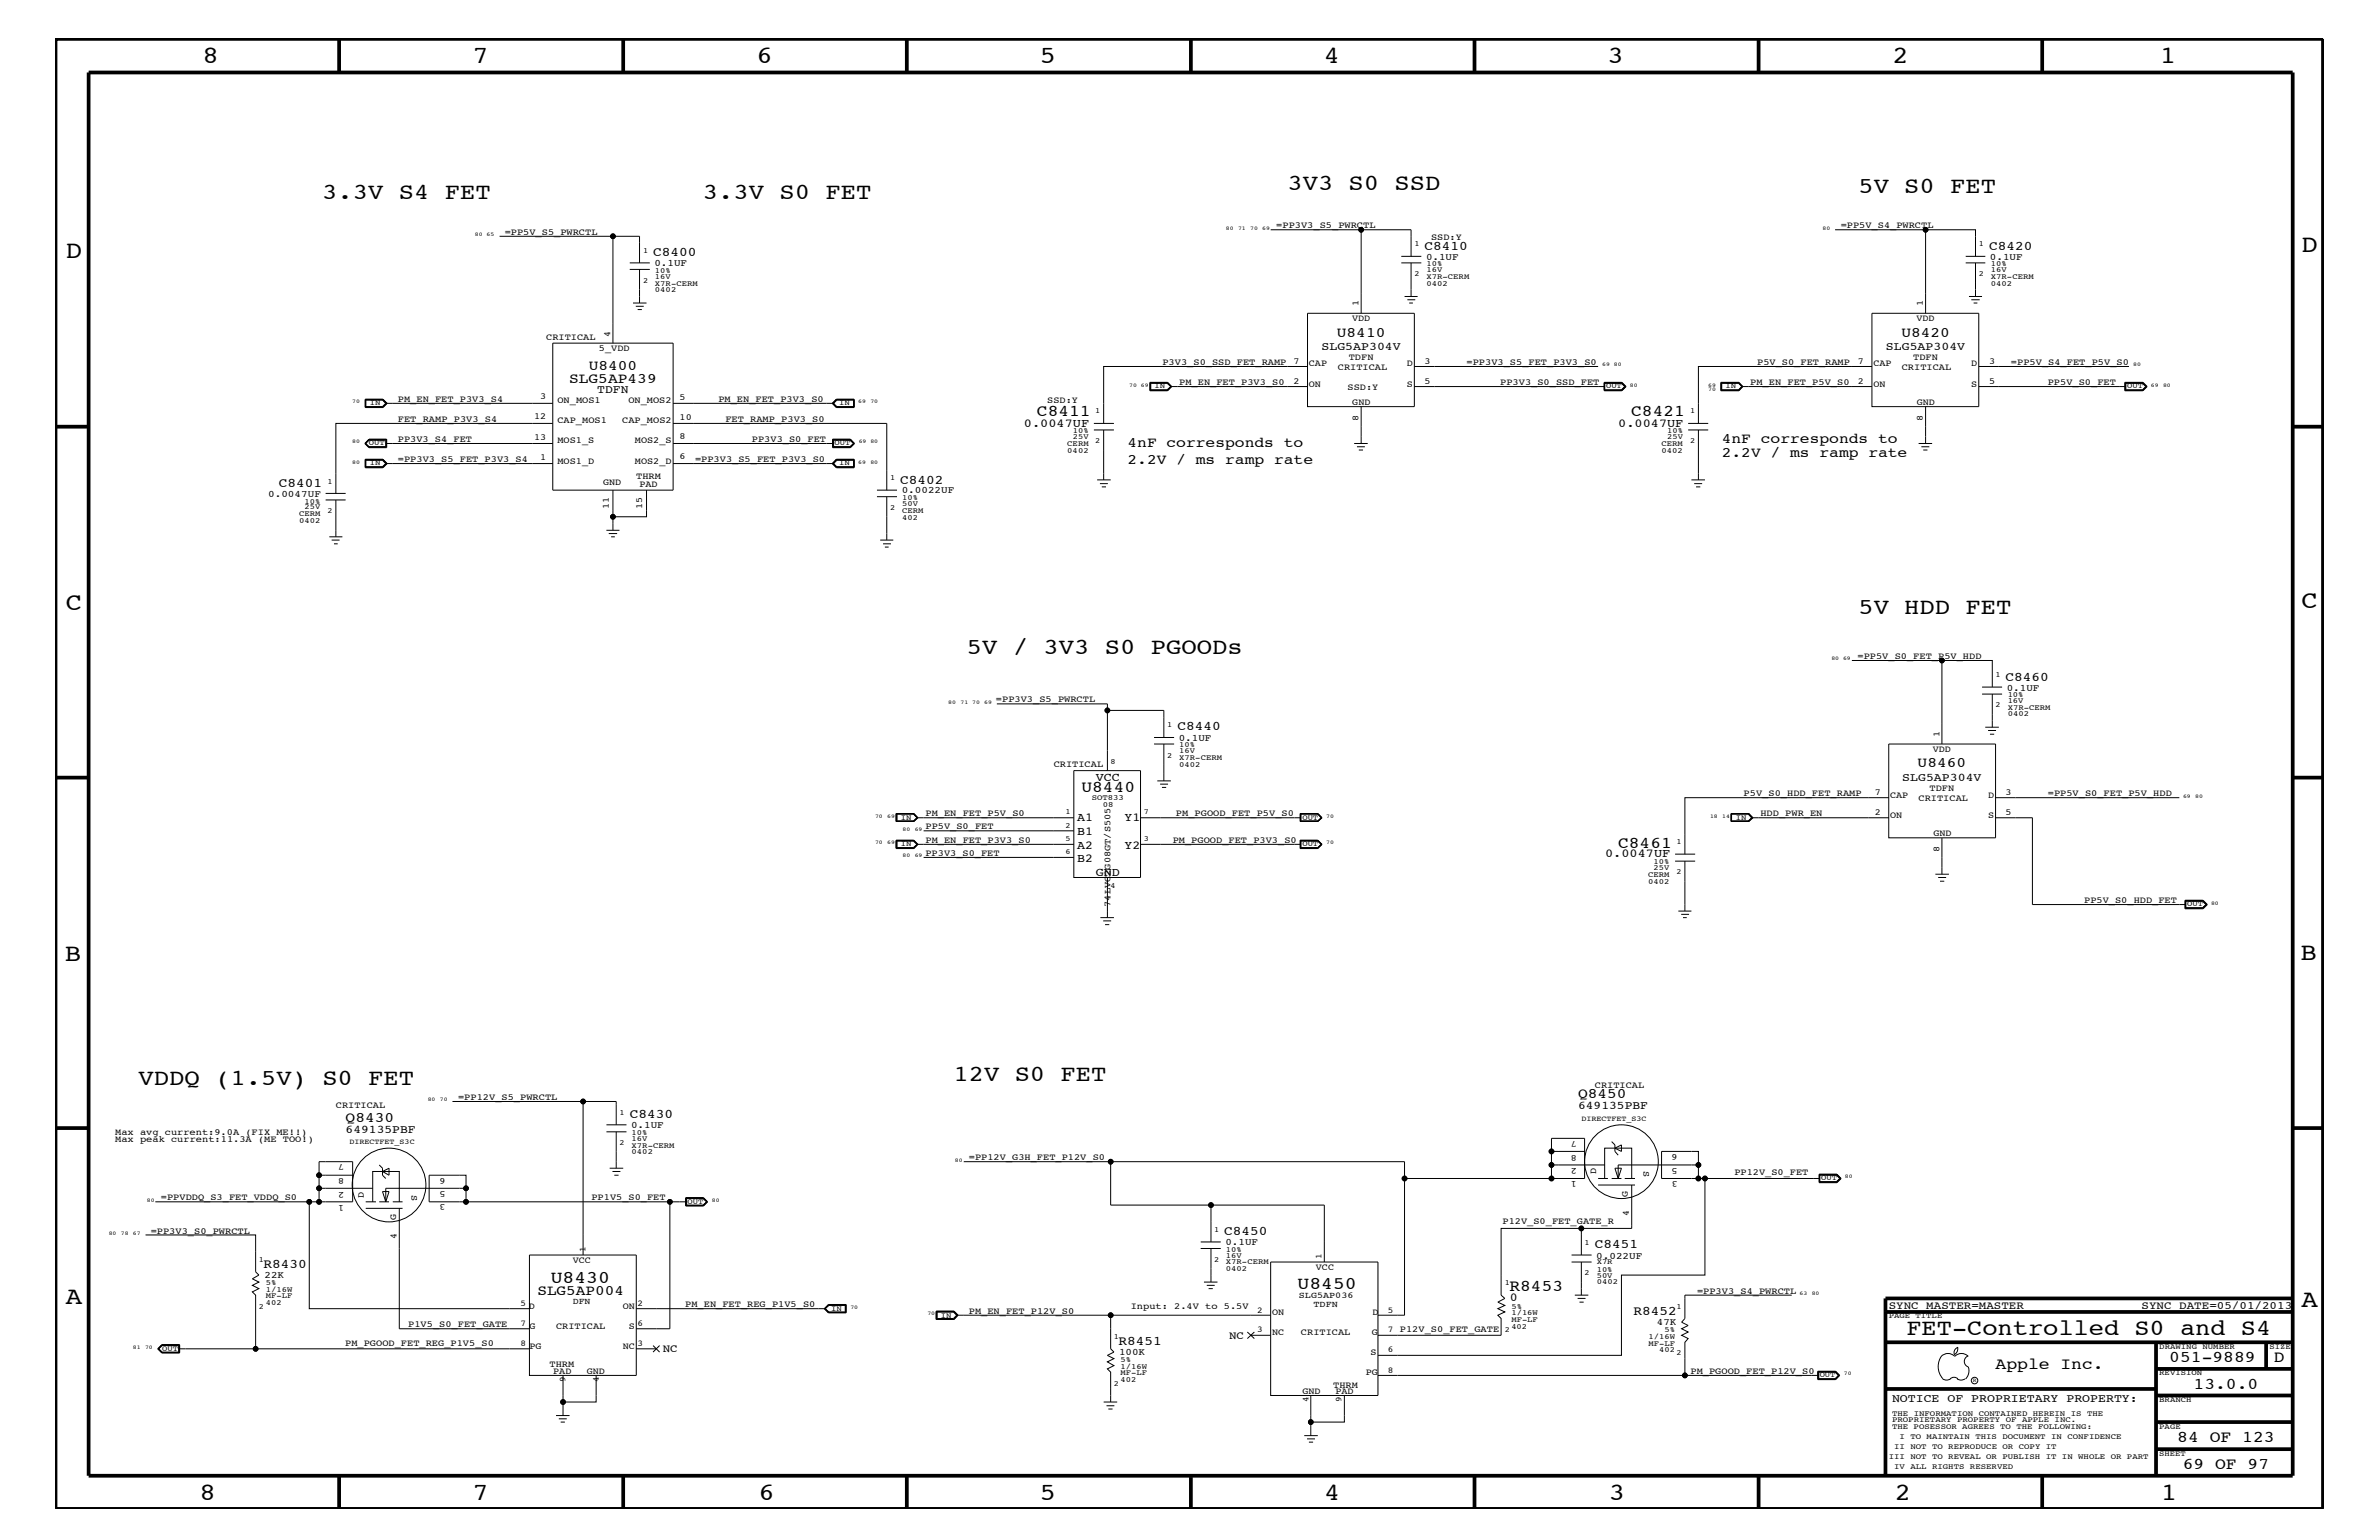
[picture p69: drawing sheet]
<svg xmlns="http://www.w3.org/2000/svg" width="432mm" height="279mm" viewBox="0 0 432 279" stroke-linecap="round" stroke-linejoin="round" font-family="sans-serif">
<defs><g id="words">
<g font-size="4.5">
<text x="36.7" y="11.5">8</text>
<text x="85.8" y="11.5">7</text>
<text x="137.3" y="11.5">6</text>
<text x="188.7" y="11.5">5</text>
<text x="240.3" y="11.5">4</text>
<text x="291.8" y="11.5">3</text>
<text x="343.5" y="11.5">2</text>
<text x="392" y="11.5">1</text>
<text x="11.9" y="46.8">D</text>
<text x="417.7" y="45.7">D</text>
<text x="11.9" y="110.6">C</text>
<text x="417.7" y="110.3">C</text>
<text x="11.8" y="174.3">B</text>
<text x="417.6" y="174.2">B</text>
<text x="11.9" y="236.7">A</text>
<text x="417.7" y="237.1">A</text>
<text x="36.2" y="272.1">8</text>
<text x="85.8" y="272.1">7</text>
<text x="137.7" y="272.1">6</text>
<text x="188.7" y="272.1">5</text>
<text x="240.4" y="272.1">4</text>
<text x="292" y="272.1">3</text>
<text x="343.9" y="272.1">2</text>
<text x="392.2" y="272.1">1</text>
</g>
<g font-size="4.1">
<text x="233.7" y="34.4">3V3 S0 SSD</text>
<text x="337.3" y="35">5V S0 FET</text>
<text x="58.5" y="36.2">3.3V S4 FET</text>
<text x="127.6" y="36.2">3.3V S0 FET</text>
<text x="337.3" y="111.4">5V HDD FET</text>
<text x="175.5" y="118.6">5V / 3V3 S0 PGOODs</text>
<text x="25.1" y="196.8">VDDQ (1.5V) S0 FET</text>
<text x="173.1" y="196.2">12V S0 FET</text>
<text x="346" y="242.3">FET-Controlled S0 and S4</text>
</g>
<g font-size="3.2">
<text x="99.9" y="232.7">U8430</text>
<text x="235.5" y="233.9">U8450</text>
</g>
<g font-size="3">
<text x="188.2" y="75.6">C8411</text>
<text x="296.1" y="75.6">C8421</text>
<text x="196.3" y="143.6">U8440</text>
<text x="293.7" y="153.8">C8461</text>
<text x="274" y="234.3">R8453</text>
<text x="362.2" y="248.4">Apple Inc.</text>
<text x="393.7" y="247.1">051-9889</text>
<text x="398.1" y="252">13.0.0</text>
<text x="412.7" y="247.1">D</text>
<text x="395.2" y="261.6">84 OF 123</text>
<text x="396.2" y="266.6">69 OF 97</text>
</g>
<g font-size="2.6">
<text x="242.7" y="61.1">U8410</text>
<text x="345.1" y="61.1">U8420</text>
<text x="103.3" y="69.5">SLG5AP439</text>
<text x="106.8" y="67.1">U8400</text>
<text x="204.6" y="81.1">4nF corresponds to</text>
<text x="312.5" y="80.5">4nF corresponds to</text>
<text x="312.5" y="82.8">2.2V / ms ramp rate</text>
<text x="204.6" y="84.1">2.2V / ms ramp rate</text>
<text x="348.1" y="139.2">U8460</text>
<text x="62.7" y="203.5">Q8430</text>
<text x="286.4" y="199.2">Q8450</text>
<text x="97.5" y="234.9">SLG5AP004</text>
</g>
<g font-size="2.4">
<text x="118.5" y="46.5">C8400</text>
<text x="258.6" y="45.3">C8410</text>
<text x="361" y="45.3">C8420</text>
<text x="50.6" y="88.3">C8401</text>
<text x="163.4" y="87.7">C8402</text>
<text x="364" y="123.5">C8460</text>
<text x="213.7" y="132.5">C8440</text>
<text x="114.3" y="202.9">C8430</text>
<text x="222.2" y="224.1">C8450</text>
<text x="289.5" y="226.5">C8451</text>
<text x="47.8" y="230.1">R8430</text>
<text x="296.5" y="238.5">R8452</text>
<text x="203" y="244">R8451</text>
</g>
<g font-size="2.2">
<text x="185.8" y="77.4">0.0047UF</text>
<text x="293.7" y="77.4">0.0047UF</text>
<text x="198.9" y="141.7">VCC</text>
<text x="195.5" y="149">A1</text>
<text x="204.1" y="149">Y1</text>
<text x="195.5" y="151.5">B1</text>
<text x="195.5" y="154">A2</text>
<text x="204.1" y="154">Y2</text>
<text x="291.3" y="155.6">0.0047UF</text>
<text x="195.5" y="156.3">B2</text>
<text x="198.9" y="158.9">GND</text>
<text x="274.1" y="236.1">0</text>
</g>
<g font-size="2.1">
<text x="239.9" y="63.4">SLG5AP304V</text>
<text x="342.3" y="63.4">SLG5AP304V</text>
<text x="108.4" y="71.3">TDFN</text>
<text x="345.3" y="141.7">SLG5AP304V</text>
<text x="286.4" y="201.3">649135PBF</text>
<text x="62.7" y="205.5">649135PBF</text>
<text x="343.4" y="254.4">NOTICE OF PROPRIETARY PROPERTY:</text>
</g>
<g font-size="2">
<text x="342.8" y="237.4">SYNC_MASTER=MASTER</text>
<text x="388.7" y="237.4">SYNC_DATE=05/01/2013</text>
<text x="120.3" y="245.3">NC</text>
<text x="223.1" y="242.9">NC</text>
</g>
<g font-size="1.8">
<text x="258.8" y="47.1">0.1UF</text>
<text x="361.2" y="47.1">0.1UF</text>
<text x="118.8" y="48.3">0.1UF</text>
<text x="163.7" y="89.5">0.0022UF</text>
<text x="48.7" y="90.1">0.0047UF</text>
<text x="364.2" y="125.3">0.1UF</text>
<text x="214" y="134.4">0.1UF</text>
<text x="114.6" y="204.7">0.1UF</text>
<text x="222.4" y="225.9">0.1UF</text>
<text x="48" y="231.8">22K</text>
<text x="289.7" y="228.4">0.022UF</text>
<text x="203.1" y="245.8">100K</text>
<text x="300.7" y="240.3">47K</text>
</g>
<g font-size="1.7">
<text x="231.6" y="41.4">=PP3V3_S5_PWRCTL</text>
<text x="334.1" y="41.4">=PP5V_S4_PWRCTL</text>
<text x="91.6" y="42.6">=PP5V_S5_PWRCTL</text>
<text x="259.8" y="43.5">SSD:Y</text>
<text x="245.4" y="58.3">VDD</text>
<text x="246.5" y="55.6" transform="rotate(-90 246.5 55.6)">1</text>
<text x="347.9" y="58.3">VDD</text>
<text x="349" y="55.6" transform="rotate(-90 349 55.6)">1</text>
<text x="99.1" y="61.7">CRITICAL</text>
<text x="108.7" y="63.7">5_VDD</text>
<text x="110.7" y="61.1" transform="rotate(-90 110.7 61.1)">4</text>
<text x="234.8" y="66">7</text>
<text x="244.8" y="65.3">TDFN</text>
<text x="258.6" y="66">3</text>
<text x="337.2" y="66">7</text>
<text x="347.3" y="65.3">TDFN</text>
<text x="361" y="66">3</text>
<text x="211" y="66.2">P3V3_S0_SSD_FET_RAMP</text>
<text x="214" y="69.9">PM_EN_FET_P3V3_S0</text>
<text x="234.8" y="69.6">2</text>
<text x="237.6" y="70.1">ON</text>
<text x="237.6" y="66.5">CAP</text>
<text x="242.8" y="67.1">CRITICAL</text>
<text x="244.6" y="70.7">SSD:Y</text>
<text x="255.4" y="66.5">D</text>
<text x="255.4" y="70.1">S</text>
<text x="258.6" y="69.6">5</text>
<text x="266.2" y="66.2">=PP3V3_S5_FET_P3V3_S0</text>
<text x="272.3" y="69.9">PP3V3_S0_SSD_FET</text>
<text x="317.7" y="69.9">PM_EN_FET_P5V_S0</text>
<text x="318.9" y="66.2">P5V_S0_FET_RAMP</text>
<text x="337.2" y="69.6">2</text>
<text x="340" y="70.1">ON</text>
<text x="340" y="66.5">CAP</text>
<text x="345.2" y="67.1">CRITICAL</text>
<text x="357.8" y="66.5">D</text>
<text x="357.8" y="70.1">S</text>
<text x="361" y="69.6">5</text>
<text x="365" y="66.2">=PP5V_S4_FET_P5V_S0</text>
<text x="371.7" y="69.9">PP5V_S0_FET</text>
<text x="72.2" y="72.9">PM_EN_FET_P3V3_S4</text>
<text x="72.2" y="76.6">FET_RAMP_P3V3_S4</text>
<text x="96.9" y="76.1">12</text>
<text x="98" y="72.4">3</text>
<text x="101.2" y="73.2">ON_MOS1</text>
<text x="101.2" y="76.8">CAP_MOS1</text>
<text x="112.9" y="76.8">CAP_MOS2</text>
<text x="114" y="73.2">ON_MOS2</text>
<text x="123.4" y="76.2">10</text>
<text x="123.4" y="72.6">5</text>
<text x="130.4" y="72.9">PM_EN_FET_P3V3_S0</text>
<text x="131.7" y="76.6">FET_RAMP_P3V3_S0</text>
<text x="190.1" y="73.2">SSD:Y</text>
<text x="245.4" y="73.5">GND</text>
<text x="246.5" y="76.3" transform="rotate(-90 246.5 76.3)">8</text>
<text x="347.9" y="73.5">GND</text>
<text x="349" y="76.3" transform="rotate(-90 349 76.3)">8</text>
<text x="72.2" y="83.8">=PP3V3_S5_FET_P3V3_S4</text>
<text x="72.2" y="80.2">PP3V3_S4_FET</text>
<text x="96.9" y="79.8">13</text>
<text x="98" y="83.4">1</text>
<text x="101.2" y="80.5">MOS1_S</text>
<text x="115.2" y="80.5">MOS2_S</text>
<text x="123.4" y="83.3">6</text>
<text x="123.4" y="79.7">8</text>
<text x="126.2" y="83.8">=PP3V3_S5_FET_P3V3_S0</text>
<text x="136.5" y="80.2">PP3V3_S0_FET</text>
<text x="101.2" y="84.1">MOS1_D</text>
<text x="109.5" y="88.1">GND</text>
<text x="115.2" y="84.1">MOS2_D</text>
<text x="115.5" y="86.9">THRM</text>
<text x="116.1" y="88.3">PAD</text>
<text x="110.5" y="92.3" transform="rotate(-90 110.5 92.3)">11</text>
<text x="116.6" y="92.3" transform="rotate(-90 116.6 92.3)">15</text>
<text x="337.1" y="119.6">=PP5V_S0_FET_P5V_HDD</text>
<text x="180.8" y="127.5">=PP3V3_S5_PWRCTL</text>
<text x="350.8" y="136.4">VDD</text>
<text x="352" y="133.8" transform="rotate(-90 352 133.8)">1</text>
<text x="191.3" y="139.2">CRITICAL</text>
<text x="350.2" y="143.5">TDFN</text>
<text x="168" y="148.1">PM_EN_FET_P5V_S0</text>
<text x="213.4" y="148.1">PM_PGOOD_FET_P5V_S0</text>
<text x="316.5" y="144.5">P5V_S0_HDD_FET_RAMP</text>
<text x="319.5" y="148.1">HDD_PWR_EN</text>
<text x="340.3" y="147.9">2</text>
<text x="340.3" y="144.2">7</text>
<text x="343.1" y="148.4">ON</text>
<text x="343.1" y="144.7">CAP</text>
<text x="348.2" y="145.3">CRITICAL</text>
<text x="360.8" y="144.7">D</text>
<text x="360.8" y="148.4">S</text>
<text x="364" y="144.2">3</text>
<text x="364" y="147.9">5</text>
<text x="371.7" y="144.5">=PP5V_S0_FET_P5V_HDD</text>
<text x="168" y="152.9">PM_EN_FET_P3V3_S0</text>
<text x="168" y="155.4">PP3V3_S0_FET</text>
<text x="168" y="150.5">PP5V_S0_FET</text>
<text x="212.9" y="152.9">PM_PGOOD_FET_P3V3_S0</text>
<text x="350.9" y="151.8">GND</text>
<text x="352" y="154.5" transform="rotate(-90 352 154.5)">8</text>
<text x="201.6" y="164.5" transform="rotate(-90 201.6 164.5)">74LVC2G08GT/S505</text>
<text x="378.3" y="163.9">PP5V_S0_HDD_FET</text>
<text x="289.5" y="197.4">CRITICAL</text>
<text x="61" y="201">CRITICAL</text>
<text x="83.1" y="199.6">=PP12V_S5_PWRCTL</text>
<text x="20.9" y="205.9">Max avg current:9.0A (FIX ME!!)</text>
<text x="20.9" y="207.1">Max peak current:11.3A (ME TOO!)</text>
<text x="286.2" y="209.5" transform="rotate(-180 286.2 209.5)">8</text>
<text x="286.2" y="207" transform="rotate(-180 286.2 207)">7</text>
<text x="304.5" y="209.4" transform="rotate(-180 304.5 209.4)">6</text>
<text x="62.5" y="213.7" transform="rotate(-180 62.5 213.7)">8</text>
<text x="62.5" y="211.3" transform="rotate(-180 62.5 211.3)">7</text>
<text x="80.9" y="213.6" transform="rotate(-180 80.9 213.6)">6</text>
<text x="175.9" y="210.5">=PP12V_G3H_FET_P12V_S0</text>
<text x="286.2" y="214.3" transform="rotate(-180 286.2 214.3)">1</text>
<text x="286.2" y="211.9" transform="rotate(-180 286.2 211.9)">2</text>
<text x="289.7" y="213" transform="rotate(-90 289.7 213)">D</text>
<text x="298.3" y="212.5" transform="rotate(90 298.3 212.5)">S</text>
<text x="304.5" y="211.9" transform="rotate(-180 304.5 211.9)">5</text>
<text x="304.5" y="214.2" transform="rotate(-180 304.5 214.2)">3</text>
<text x="314.8" y="213.2">PP12V_S0_FET</text>
<text x="29.2" y="217.8">=PPVDDQ_S3_FET_VDDQ_S0</text>
<text x="62.5" y="218.6" transform="rotate(-180 62.5 218.6)">1</text>
<text x="62.5" y="216.2" transform="rotate(-180 62.5 216.2)">2</text>
<text x="66" y="217.3" transform="rotate(-90 66 217.3)">D</text>
<text x="71.9" y="221.4" transform="rotate(-90 71.9 221.4)">G</text>
<text x="74.7" y="216.9" transform="rotate(90 74.7 216.9)">S</text>
<text x="80.9" y="218.5" transform="rotate(-180 80.9 218.5)">3</text>
<text x="80.9" y="216.1" transform="rotate(-180 80.9 216.1)">5</text>
<text x="107.4" y="217.8">PP1V5_S0_FET</text>
<text x="295.5" y="217.2" transform="rotate(-90 295.5 217.2)">G</text>
<text x="295.7" y="220.6" transform="rotate(-90 295.7 220.6)">4</text>
<text x="27.3" y="223.9">=PP3V3_S0_PWRCTL</text>
<text x="72" y="224.8" transform="rotate(-90 72 224.8)">4</text>
<text x="272.7" y="222">P12V_S0_FET_GATE_R</text>
<text x="104" y="229.2">VCC</text>
<text x="238.8" y="230.4">VCC</text>
<text x="96" y="237.4">D</text>
<text x="113" y="237.4">ON</text>
<text x="124.4" y="237.2">PM_EN_FET_REG_P1V5_S0</text>
<text x="175.9" y="238.4">PM_EN_FET_P12V_S0</text>
<text x="205.2" y="237.4">Input: 2.4V to 5.5V</text>
<text x="230.9" y="238.6">ON</text>
<text x="249.1" y="238.6">D</text>
<text x="308" y="234.7">=PP3V3_S4_PWRCTL</text>
<text x="62.7" y="244.2">PM_PGOOD_FET_REG_P1V5_S0</text>
<text x="74.1" y="240.8">P1V5_S0_FET_GATE</text>
<text x="96.1" y="241.1">G</text>
<text x="96.1" y="244.7">PG</text>
<text x="100.9" y="241.1">CRITICAL</text>
<text x="113" y="244.7">NC</text>
<text x="114.1" y="241.1">S</text>
<text x="230.9" y="242.3">NC</text>
<text x="236.1" y="242.3">CRITICAL</text>
<text x="248.8" y="245.9">S</text>
<text x="249" y="242.3">G</text>
<text x="99.7" y="248.1">THRM</text>
<text x="100.4" y="249.3">PAD</text>
<text x="106.5" y="249.3">GND</text>
<text x="242" y="251.7">THRM</text>
<text x="247.9" y="249.5">PG</text>
<text x="306.8" y="249.3">PM_PGOOD_FET_P12V_S0</text>
<text x="236.4" y="252.9">GND</text>
<text x="242.4" y="252.9">PAD</text>
</g>
<g font-size="1.6">
<text x="106.3" y="227.1" transform="rotate(-90 106.3 227.1)">1</text>
<text x="239.9" y="228.4" transform="rotate(-90 239.9 228.4)">1</text>
<text x="94.5" y="236.9">5</text>
<text x="104" y="236.6">DFN</text>
<text x="115.7" y="236.9">2</text>
<text x="228.2" y="238.2">2</text>
<text x="235.8" y="235.5">SLG5AP036</text>
<text x="238.4" y="237.2">TDFN</text>
<text x="251.9" y="238.2">5</text>
<text x="94.5" y="240.6">7</text>
<text x="94.5" y="244.2">8</text>
<text x="115.7" y="244.2">3</text>
<text x="115.7" y="240.6">6</text>
<text x="228.2" y="241.8">3</text>
<text x="251.9" y="245.3">6</text>
<text x="251.9" y="241.8">7 P12V_S0_FET_GATE</text>
<text x="102.6" y="250.8" transform="rotate(-90 102.6 250.8)">9</text>
<text x="108.7" y="250.8" transform="rotate(-90 108.7 250.8)">4</text>
<text x="251.9" y="249">8</text>
<text x="237.5" y="254.5" transform="rotate(-90 237.5 254.5)">4</text>
<text x="243.5" y="254.5" transform="rotate(-90 243.5 254.5)">9</text>
</g>
<g font-size="1.4">
<text x="116.8" y="45.9">1</text>
<text x="256.7" y="44.6">1</text>
<text x="359.2" y="44.6">1</text>
<text x="116.8" y="51.3">2</text>
<text x="118.9" y="53">0402</text>
<text x="118.9" y="50.7">16V</text>
<text x="118.9" y="51.8">X7R-CERM</text>
<text x="118.9" y="49.6">10%</text>
<text x="256.7" y="50.2">2</text>
<text x="258.9" y="51.8">0402</text>
<text x="258.9" y="50.7">X7R-CERM</text>
<text x="258.9" y="49.4">16V</text>
<text x="258.9" y="48.3">10%</text>
<text x="359.2" y="50.2">2</text>
<text x="361.4" y="51.8">0402</text>
<text x="361.4" y="50.7">X7R-CERM</text>
<text x="361.4" y="48.3">10%</text>
<text x="361.4" y="49.4">16V</text>
<text x="209.5" y="70.5">IN</text>
<text x="291.5" y="70.5">OUT</text>
<text x="313.2" y="70.5">IN</text>
<text x="386.1" y="70.5">OUT</text>
<text x="67.1" y="73.5">IN</text>
<text x="152.3" y="73.5">IN</text>
<text x="198.8" y="75">1</text>
<text x="306.7" y="75">1</text>
<text x="67" y="80.8">OUT</text>
<text x="151.5" y="80.8">OUT</text>
<text x="193.7" y="80.9">CERM</text>
<text x="193.7" y="82.2">0402</text>
<text x="194.7" y="79.7">25V</text>
<text x="194.7" y="78.6">10%</text>
<text x="198.8" y="80.5">2</text>
<text x="301.6" y="82.2">0402</text>
<text x="301.6" y="80.9">CERM</text>
<text x="302.6" y="78.6">10%</text>
<text x="302.6" y="79.7">25V</text>
<text x="306.7" y="80.5">2</text>
<text x="59.4" y="87.7">1</text>
<text x="67.1" y="84.4">IN</text>
<text x="152.3" y="84.4">IN</text>
<text x="161.5" y="87.1">1</text>
<text x="54.3" y="94.9">0402</text>
<text x="54.3" y="93.7">CERM</text>
<text x="55.3" y="91.4">10%</text>
<text x="55.3" y="92.4">25V</text>
<text x="59.4" y="93.2">2</text>
<text x="161.5" y="92.6">2</text>
<text x="163.7" y="93.1">CERM</text>
<text x="163.7" y="90.7">10%</text>
<text x="163.7" y="91.8">50V</text>
<text x="163.7" y="94.3">402</text>
<text x="362.2" y="122.9">1</text>
<text x="211.8" y="131.9">1</text>
<text x="362.2" y="128.3">2</text>
<text x="364.4" y="130">0402</text>
<text x="364.4" y="128.8">X7R-CERM</text>
<text x="364.4" y="127.6">16V</text>
<text x="364.4" y="126.5">10%</text>
<text x="211.8" y="137.4">2</text>
<text x="214" y="137.9">X7R-CERM</text>
<text x="214" y="136.7">16V</text>
<text x="214" y="135.6">10%</text>
<text x="201.6" y="138.6">8</text>
<text x="214" y="139.1">0402</text>
<text x="163.5" y="148.7">IN</text>
<text x="193.4" y="147.7">1</text>
<text x="198.2" y="145.1">SOT833</text>
<text x="200.2" y="146.5">08</text>
<text x="207.6" y="147.7">7</text>
<text x="236.4" y="148.7">OUT</text>
<text x="315" y="148.7">IN</text>
<text x="163.5" y="153.5">IN</text>
<text x="193.4" y="150.1">2</text>
<text x="193.4" y="152.6">5</text>
<text x="193.4" y="155">6</text>
<text x="207.6" y="152.6">3</text>
<text x="236.4" y="153.5">OUT</text>
<text x="304.3" y="153.2">1</text>
<text x="201.6" y="161.1">4</text>
<text x="299.1" y="160.3">0402</text>
<text x="299.1" y="159.1">CERM</text>
<text x="300.1" y="156.8">10%</text>
<text x="300.1" y="157.9">25V</text>
<text x="304.3" y="158.6">2</text>
<text x="397" y="164.5">OUT</text>
<text x="112.4" y="202.3">1</text>
<text x="287" y="203.4">DIRECTFET_S3C</text>
<text x="63.4" y="207.6">DIRECTFET_S3C</text>
<text x="112.4" y="207.7">2</text>
<text x="114.6" y="205.9">10%</text>
<text x="114.6" y="209.4">0402</text>
<text x="114.6" y="207">16V</text>
<text x="114.6" y="208.2">X7R-CERM</text>
<text x="330.5" y="214.2">OUT</text>
<text x="124.8" y="218.4">OUT</text>
<text x="220.4" y="223.5">1</text>
<text x="222.5" y="227.1">10%</text>
<text x="287.6" y="225.9">1</text>
<text x="47" y="229">1</text>
<text x="48.3" y="233.2">5%</text>
<text x="220.4" y="229">2</text>
<text x="222.5" y="228.2">16V</text>
<text x="222.5" y="230.7">0402</text>
<text x="222.5" y="229.4">X7R-CERM</text>
<text x="273.1" y="233.2">1</text>
<text x="287.6" y="231.3">2</text>
<text x="289.8" y="233">0402</text>
<text x="289.8" y="231.8">50V</text>
<text x="289.8" y="229.4">X7R</text>
<text x="289.8" y="230.7">10%</text>
<text x="47" y="237.4">2</text>
<text x="48.3" y="234.4">1/16W</text>
<text x="48.3" y="236.8">402</text>
<text x="48.3" y="235.6">MF-LF</text>
<text x="150.9" y="237.8">IN</text>
<text x="170.8" y="239">IN</text>
<text x="274.3" y="238.6">1/16W</text>
<text x="274.3" y="237.4">5%</text>
<text x="274.3" y="239.9">MF-LF</text>
<text x="304.3" y="237.4">1</text>
<text x="342.8" y="239.2">PAGE TITLE</text>
<text x="29.5" y="245.1">OUT</text>
<text x="202.2" y="242.9">1</text>
<text x="273.1" y="241.7">2</text>
<text x="274.3" y="241.1">402</text>
<text x="299.2" y="242.9">1/16W</text>
<text x="299.2" y="244.1">MF-LF</text>
<text x="301.2" y="245.3">402</text>
<text x="302.1" y="241.7">5%</text>
<text x="304.3" y="245.9">2</text>
<text x="391.9" y="244.7">DRAWING NUMBER</text>
<text x="411.9" y="244.7">SIZE</text>
<text x="202.2" y="251.4">2</text>
<text x="203.4" y="250.7">402</text>
<text x="203.4" y="249.5">MF-LF</text>
<text x="203.4" y="248.4">1/16W</text>
<text x="203.4" y="247.1">5%</text>
<text x="330.3" y="249.9">OUT</text>
<text x="391.9" y="249.5">REVISION</text>
<text x="343.4" y="256.8">THE INFORMATION CONTAINED HEREIN IS THE</text>
<text x="391.9" y="254.4">BRANCH</text>
<text x="343.4" y="258">PROPRIETARY PROPERTY OF APPLE INC.</text>
<text x="343.4" y="259.3">THE POSESSOR AGREES TO THE FOLLOWING:</text>
<text x="343.8" y="262.9">II NOT TO REPRODUCE OR COPY IT</text>
<text x="344.8" y="261.1">I TO MAINTAIN THIS DOCUMENT IN CONFIDENCE</text>
<text x="391.9" y="259.3">PAGE</text>
<text x="342.8" y="264.7">III NOT TO REVEAL OR PUBLISH IT IN WHOLE OR PART</text>
<text x="343.8" y="266.6">IV ALL RIGHTS RESERVED</text>
<text x="391.9" y="264.1">SHEET</text>
</g>
<g font-size="1">
<text x="222.5" y="41.7">80</text>
<text x="224.7" y="41.7">71</text>
<text x="226.9" y="41.7">70</text>
<text x="229.1" y="41.7">69</text>
<text x="330.8" y="41.7">80</text>
<text x="86.2" y="42.9">80 65</text>
<text x="205" y="70.1">70 69</text>
<text x="290.8" y="66.5">69 80</text>
<text x="295.8" y="70.1">80</text>
<text x="310" y="70.1">69</text>
<text x="310" y="71">70</text>
<text x="387.2" y="66.5">80</text>
<text x="390.4" y="70.1">69</text>
<text x="392.6" y="70.1">80</text>
<text x="63.9" y="73.2">70</text>
<text x="155.8" y="73.2">69</text>
<text x="158" y="73.2">70</text>
<text x="63.9" y="80.5">80</text>
<text x="155.9" y="80.5">69 80</text>
<text x="63.9" y="84.1">80</text>
<text x="155.8" y="84.1">69</text>
<text x="158" y="84.1">80</text>
<text x="332.4" y="119.8">80 69</text>
<text x="172.1" y="127.7">80</text>
<text x="174.3" y="127.7">71 70</text>
<text x="178.6" y="127.7">69</text>
<text x="158.8" y="148.4">70</text>
<text x="161" y="148.4">69</text>
<text x="240.7" y="148.4">70</text>
<text x="310.4" y="148.4">18</text>
<text x="312.6" y="148.4">14</text>
<text x="396.2" y="144.7">69</text>
<text x="398.4" y="144.7">80</text>
<text x="158.8" y="153.2">70</text>
<text x="161" y="153.2">69</text>
<text x="163.8" y="155.6">80</text>
<text x="163.8" y="150.7">80</text>
<text x="166" y="155.6">69</text>
<text x="166" y="150.7">69</text>
<text x="240.7" y="153.2">70</text>
<text x="401.3" y="164.1">80</text>
<text x="77.6" y="199.8">80</text>
<text x="79.8" y="199.8">70</text>
<text x="173.3" y="210.8">80</text>
<text x="334.9" y="213.8">80</text>
<text x="26.7" y="218">80</text>
<text x="129.2" y="218">80</text>
<text x="19.7" y="224.1">80</text>
<text x="21.9" y="224.1">78</text>
<text x="24.1" y="224.1">67</text>
<text x="154.3" y="237.4">70</text>
<text x="168.3" y="238.6">70</text>
<text x="326.6" y="235">63</text>
<text x="328.8" y="235">80</text>
<text x="24.1" y="244.7">81</text>
<text x="26.3" y="244.7">70</text>
<text x="334.7" y="249.5">70</text>
<text x="358.1" y="250.7">R</text>
</g>
</g></defs>
<g fill="none" stroke="#000" stroke-width=".18">
<path d="M90.7 42.9h20.6M114.3 47.7h3.6M114.3 48.9h3.6M114.9 55h2.4M115.4 55.6h1.4M115.7 56.2h.8M116.1 47.7v-4.8h-4.8v19.4M116.1 48.9v6.1M230.6 41.7h16.5M237.3 56.8h19.4v17h-19.4zM254.3 47.7h3.7M254.3 46.5h3.7"/>
<path d="M254.9 53.8h2.4M255.4 54.4h1.5M255.8 55h.7M256.1 46.5v-4.8h-9v15.1M256.1 47.7v6.1M333.1 41.7h16.4v15.1M339.8 56.8h19.4v17h-19.4zM349.5 41.7h9.1v4.8M356.8 47.7h3.5M356.8 46.5h3.5M357.4 53.8h2.3M357.8 54.4h1.5"/>
<path d="M358.2 55h.7M358.6 47.7v6.1M66.3 72.4h3.2l.8 .8-.8 .7h-3.2zM66.3 72.5h3.2l.7 .7-.7 .7h-3.2M66.4 72.5v1.4M66.4 72.6h3l.6 .6M67 79.7l-.7 .8M69.4 72.5l.7 .7-.7 .7M70 73.2h30.3M70 73.2l-.6 .6h-3M70.1 79.7v1.4h-3.1l-.7-.6M70.1 79.8h-3.1l-.7 .7"/>
<path d="M100.3 76.8h-39.3v12.7M100.3 62.3h21.9v26.6h-21.9zM122.2 73.2h29.1M122.2 76.8h38.8v12.1M151.1 79.7h3.2l.8 .8-.8 .7h-3.2zM151.2 79.8h3.1l.6 .7-.6 .6h-3.1zM151.8 72.4h3.2v1.5h-3.2l-.8-.7zM151.8 73.9h3.2M151.8 72.5h3.2M151.8 72.5l-.7 .7 .7 .7M151.8 72.5l-.6 .7 .6 .7M154.3 79.7l.7 .8-.7 .6h-3.2"/>
<path d="M154.9 72.6h-3l-.6 .6 .6 .6h3M154.9 72.5v1.4M198.5 76.8h3.7M198.5 78h3.7M200.3 78v9.1M208.7 69.4h3.2l.8 .7-.8 .8h-3.2zM208.9 69.5h2.9l.7 .6-.7 .6h-2.9zM211.9 69.5h-3.1v1.3h3.1M211.9 69.5l.7 .6-.7 .7M211.9 69.5l.6 .6M212.5 70.1h24.8M212.5 70.1l-.6 .7"/>
<path d="M237.3 66.5h-37v10.3M247.1 73.8v6.7M256.7 70.1h34.6M256.7 66.5h33.4M291.2 69.4h3.2l.7 .7-.7 .8h-3.2zM291.2 69.5h3.2l.7 .6-.7 .7h-3.2M291.3 69.5h3l.6 .6-.6 .6h-3M291.3 69.5v1.3M294.3 69.5l.7 .6-.7 .7M306.4 76.8h3.6M306.4 78h3.6M308.3 78v9.1"/>
<path d="M312.3 69.4h3.3l.7 .7-.7 .8h-3.3zM312.5 69.5h3.1l.5 .6-.5 .6h-3.1zM315.6 69.5l.6 .6-.6 .7M315.6 69.5h-3.2v1.3h3.2M315.6 69.5l.7 .6M316.1 70.1h23.7M316.3 70.1l-.7 .7M339.8 66.5h-31.5v10.3M349.5 73.8v6.7M359.2 70.1h26.6M359.2 66.5h27.2M385.7 69.4h3.3l.7 .7-.7 .8h-3.3z"/>
<path d="M385.7 69.5h3.3l.6 .6-.6 .7h-3.3zM385.8 69.5h3.1l.6 .6-.6 .6h-3.1M385.8 69.5v1.3M388.9 69.5l.7 .6-.7 .7M59.1 90.7h3.6M59.1 89.5h3.6M59.8 97.4h2.3M60.2 98h1.4M60.6 98.7h.7M61 90.7v6.7M66.2 80.5l.8-.8h3.2v1.5h-3.2zM66.3 80.5l.7 .6"/>
<path d="M66.3 83.3h3.2l.8 .8-.8 .8h-3.2zM66.4 83.4h3l.7 .7-.7 .6h-3zM66.4 83.5h3l.6 .6M67 81.1l-.6-.6 .6-.6h3v1.2M67 81.1h3.1M69.5 83.3l.7 .8-.7 .7h-3.2M70 80.5h30.3M70 84.1h30.3M70 84.1l-.6 .6M110.1 96.2h2.3M110.5 96.8h1.5M110.9 97.4h.7"/>
<path d="M111.3 88.9v7.3M117.3 88.9v4.9h-6M122.2 80.5h29.1M122.2 84.1h29.1M151.8 83.3h3.2v1.6h-3.2l-.8-.8zM151.8 83.4h3.1v1.3h-3.1l-.6-.6zM151.8 83.3l-.7 .8 .7 .7h3.2M154.9 83.5h-3l-.6 .6 .6 .6M154.9 80.5l-.6-.6h-3v1.2M154.9 80.5l-.6 .6M159.2 88.9h3.6M159.2 90.1h3.6"/>
<path d="M159.8 98h2.3M160.3 98.7h1.4M160.6 99.3h.7M161 90.1v7.9M199.1 87.1h2.5M199.6 87.7h1.5M200 88.3h.7M245.8 80.5h2.4M246.3 81.1h1.4M246.6 81.6h.8M307 87.1h2.5M307.5 87.7h1.4"/>
<path d="M307.8 88.3h.8M348.2 80.5h2.5M348.7 81.1h1.5M349.1 81.6h.7M336.1 119.8h16.4v15.2M352.5 119.8h9.1v4.9M180.9 127.7h20.1v1.2M194.9 139.8h12.1v19.4h-12.1zM209.5 135h3.6M209.5 133.8h3.6M211.2 133.8v-4.9h-10.2v10.9M211.2 135v6.7"/>
<path d="M342.8 135h19.4v17h-19.4zM359.7 125.9h3.7M359.7 124.7h3.7M360.3 131.9h2.5M360.8 132.5h1.5M361.2 133.2h.8M361.6 125.9v6M162.6 152.4h3.3l.7 .8-.7 .8h-3.3zM162.6 153.9h3.3M162.6 152.5h3.3M162.7 147.7h3.2l.6 .7-.6 .6h-3.2zM162.7 152.5v1.4"/>
<path d="M162.8 147.7v1.3M162.8 152.6h3l.7 .6-.7 .6h-3zM165.8 147.7l.7 .7M165.9 147.6h-3.3v1.4h3.3M165.9 147.6l.7 .8-.7 .6M165.9 147.6l.6 .8-.6 .6M165.9 152.5l.6 .7-.6 .7M165.9 152.5l.6 .7M166.5 153.2h28.4M166.5 148.4h28.4M166.5 148.4l-.7 .6M166.5 153.2l-.6 .7"/>
<path d="M167.6 155.6h27.3M167.6 150.7h27.3M201 159.2v7.3M207 153.2h29.1M207 148.4h29.1M210.1 141.7h2.4M210.6 142.3h1.4M210.9 142.9h.8M236 147.6h3.2l.7 .8-.7 .6h-3.2zM236 152.4h3.2l.7 .8-.7 .8h-3.2zM236.1 149h3.1M236.1 147.7h3.1"/>
<path d="M236.1 147.6v1.4M236.1 152.6h3.1l.6 .6-.6 .6h-3.1zM236.1 147.7v1.3M239.2 152.5h-3.1v1.4h3.1M239.2 147.7l.7 .7-.7 .6M239.2 147.7l.6 .7-.6 .6M239.2 152.5l.7 .7M239.2 152.5l.7 .7-.7 .7M239.9 153.2l-.7 .7M304 156.2h3.7M304 155h3.7M305.8 156.2v9.1"/>
<path d="M317.3 147.7h-3v1.3h3M317.3 147.7l.7 .7-.7 .6M317.3 147.7l.6 .7M317.4 147.6h-3.2v1.4h3.2M317.4 147.6l.8 .8-.8 .6M317.4 147.6l.7 .8-.7 .6M317.9 148.4h24.9M317.9 148.4l-.6 .6M342.8 144.7h-37v10.3M351.3 158.6h2.4M351.8 159.2h1.4M352.1 159.9h.8"/>
<path d="M352.5 152v6.6M362.2 148.4h6.7v15.7h27.8M362.2 144.7h33.4M199.7 166.5h2.5M200.2 167.1h1.5M200.6 167.8h.7M304.6 165.3h2.4M305.1 165.9h1.5M305.5 166.5h.7M396.6 163.4h3.3l.7 .7-.7 .8h-3.3zM396.7 164.7h3.1M396.7 163.4v1.4h3.1l.8-.7-.8-.7"/>
<path d="M396.7 163.4h3.1l.7 .7-.7 .6M396.7 164.7v-1.2h3.1l.6 .6-.6 .6M82.1 199.8h23.7v27.9M105.8 199.8h6v4.3M28.2 218h27.9v19.4h40M57.9 215.6h9.7M57.9 213.2v4.8M64 213.2h-6.1v-2.4h6.1v7.2h-7.9M66.4 218h1.8M66.4 219.2h6.7M67.6 218v-5.5h4.9v5.5M68.8 218h1.8"/>
<path d="M68.8 211.4l.6 .5v1.3l.6 .6M69.4 216.2h1.2l-.6 1.8zM69.4 212.5l1.2-.6v1.3zM71.3 218h1.8M72.5 219.2v21.9h23.6M84.6 215.6v2.4h-6.7v-4.8h6.7v2.4h-14.6v2.4M84.6 218h40M110.1 205.3h3.6M110.1 204.1h3.6M110.7 211.9h2.4M111.2 212.5h1.4M111.5 213.2h.8"/>
<path d="M111.8 205.3v6.6M121.6 218v23.1h-6.1M124.5 217.3h3.2l.7 .7-.7 .8h-3.2zM124.5 218.7h3.2M124.5 217.4h3.2M124.5 217.4v1.3M124.6 217.5h3l.7 .5-.7 .6h-3zM127.7 217.4l.7 .6-.7 .7M127.7 217.4l.6 .6M128.3 218l-.6 .7M174.9 210.8h80v3M201.6 210.8v7.8h18.2"/>
<path d="M281.6 208.9v2.5h9.7M281.6 213.8h-26.7v24.8h-4.8M287.6 208.9h-6v-2.4h6v7.3h-6v-2.4M290.1 213.8h1.7M290.1 215h6.7M291.3 213.8v-5.5h4.9v5.5M292.5 213.8h1.8M292.5 207.1l.6 .6v1.2l.6 .7M293.1 211.9h1.2l-.6 1.9zM293.1 208.3l1.2-.6v1.2zM293.7 213.8v-2.4h14.6v-2.5h-6.7v4.9h6.7M294.9 213.8h1.9"/>
<path d="M296.2 215v7.9h-9.2v4.8M308.3 211.4v2.4h22M309.5 213.8v17.5h-15.2v14.6h-44.2M330.2 213h3.2l.8 .8-.8 .8h-3.2zM330.3 213.2h3l.6 .6-.6 .6M330.3 213.1h3l.7 .7-.7 .6h-3zM333.4 213l.7 .8-.7 .7h-3.2M26.4 224.1h20v6.6l.6 .6-1.2 .7 1.2 .6-1.2 .6 1.2 .6-1.2 .6 .6 .6v9.7M96.1 227.7h19.4v21.8h-19.4zM115.5 237.4h34.3M149.6 237.4l.8-.7h3.2v1.5h-3.2zM149.8 237.4l.7-.6h2.9v1.2h-2.9z"/>
<path d="M149.8 237.4l.6 .7M150.4 236.8l-.7 .6 .7 .7M150.4 236.8h3.1v1.3h-3.1M150.4 236.8l-.6 .6M169.9 237.9h3.2l.8 .7-.8 .8h-3.2zM169.9 237.9h3.2l.7 .7-.7 .8M170 238h3.1l.6 .6-.6 .7h-3.1zM170.1 238v1.2h3l.6-.6M173.1 238l.6 .6M173.7 238.6h56.9M201.6 238.6v6.1l.6 .6-1.2 .6 1.2 .6-1.2 .6 1.2 .7-1.2 .6 .6 .5v5.5M217.9 226.5h3.7"/>
<path d="M217.9 225.3h3.7M218.5 232.6h2.5M219 233.2h1.5M219.4 233.8h.7M219.8 225.3v-6.7h20.6v10.4M219.8 226.5v6.1M230.6 229h19.5v24.2h-19.5zM285.2 227.7h3.7M285.2 229h3.7M285.8 235h2.5M286.3 235.6h1.5M286.7 236.2h.7"/>
<path d="M287 222.9h-14.5v12.1l.6 .6-1.2 .6 1.2 .6-1.2 .6 1.2 .6-1.2 .6 .6 .6v3.1h-22.4M287 229v6M325.2 235h-19.4v4.2l-.6 .7 1.2 .6-1.2 .6 1.2 .6-1.2 .6 1.2 .6-.6 .6v6h24.3M28.8 244.7l.7-.6h2.9v1.2h-2.9zM29.4 244l-.6 .7 .6 .7M29.4 244h3.2v1.5h-3.2l-.8-.8zM29.4 245.4h3.2M29.4 244h3.2M29.4 244l-.7 .7 .7 .7M32.4 244.7h63.7M32.5 244v1.4M100.9 256.8h2.5"/>
<path d="M101.4 257.4h1.5M101.8 258h.7M102.2 249.5v7.3M108.2 249.5v4.9h-6M115.5 244.7h3.6M118.5 244.1l1.2 1.2M119.7 244.1l-1.2 1.2M200.3 254.4h2.5M200.8 255h1.5M201.2 255.6h.7M226.4 241.7l1.3 1.2M227 242.3h3.6"/>
<path d="M227.7 241.7l-1.3 1.2M237.9 253.2v4.8h6.1v-4.8M237.9 258v2.5M250.1 249.5h55.7M329.9 248.8h3.3l.7 .7-.7 .8h-3.3zM329.9 250.2h3.3M329.9 248.9h3.3M330 248.9v1.3M330.1 248.9h3l.6 .6-.6 .6h-3zM333.2 248.9l.6 .6-.6 .7M352.3 246.1a1.72 1.72 0 0 1 2.5 0 1.69 1.69 0 0 1 2.4 0M352.4 246a3.2 3.2 0 0 0 .4 4.3l.8 .1 .4-.2"/>
<path d="M354 250.2l.7-.3 .7 .3M355.2 250.2l.7 .2 .7-.2M355.3 244.4v.3a1.18 1.18 0 0 1-.6 1.1M355.4 244.4a.99 .99 0 0 0-.6 1.4M357.2 246a1.04 1.04 0 0 0-.7 1 1.04 1.04 0 0 0 .7 1M357.3 248l.1 .7a2.11 2.11 0 0 1-.6 1.5M236.7 260.5h2.5M237.2 261.1h1.5M237.6 261.6h.7"/>
<circle cx="111.3" cy="42.9" r=".42"/>
<circle cx="247.1" cy="41.7" r=".42"/>
<circle cx="349.5" cy="41.7" r=".42"/>
<circle cx="111.3" cy="93.8" r=".42"/>
<circle cx="352.5" cy="119.8" r=".42"/>
<circle cx="201" cy="128.9" r=".42"/>
<circle cx="105.8" cy="199.8" r=".42"/>
<circle cx="56.1" cy="218" r=".42"/>
<circle cx="57.9" cy="215.6" r=".42"/>
<circle cx="57.9" cy="218" r=".42"/>
<circle cx="57.9" cy="213.2" r=".42"/>
<circle cx="70.6" cy="215" r="6.7"/>
<circle cx="84.6" cy="215.6" r=".42"/>
<circle cx="84.6" cy="218" r=".42"/>
<circle cx="121.6" cy="218" r=".42"/>
<circle cx="201.6" cy="210.8" r=".42"/>
<circle cx="219.8" cy="218.6" r=".42"/>
<circle cx="254.9" cy="213.8" r=".42"/>
<circle cx="281.6" cy="213.8" r=".42"/>
<circle cx="281.6" cy="211.4" r=".42"/>
<circle cx="281.6" cy="208.9" r=".42"/>
<circle cx="294.3" cy="210.8" r="6.7"/>
<circle cx="308.3" cy="213.8" r=".42"/>
<circle cx="308.3" cy="211.4" r=".42"/>
<circle cx="309.5" cy="213.8" r=".42"/>
<circle cx="201.6" cy="238.6" r=".42"/>
<circle cx="287" cy="222.9" r=".42"/>
<circle cx="46.4" cy="244.7" r=".42"/>
<circle cx="102.2" cy="254.4" r=".42"/>
<circle cx="237.9" cy="258" r=".42"/>
<circle cx="305.8" cy="249.5" r=".42"/>
<circle cx="358.4" cy="250.5" r=".59"/>
</g>
<g fill="none" stroke="#000" stroke-width=".68" stroke-linecap="butt">
<path d="M10.1 7.1h411.5v266.7h-411.5zM16.1 13.2h400v254.5h-400zM61.6 7.1v6.1M113.1 7.1v6.1M164.6 7.1v6.1M216.2 7.1v6.1M267.6 7.1v6.1M319.2 7.1v6.1M370.7 7.1v6.1M10.1 77.4h6M416.1 77.4h5.5M10.1 141.1h6"/>
<path d="M416.1 141.1h5.5M10.1 204.7h6M416.1 204.7h5.5M342.2 238h73.9M416.1 235.6h-73.9v32.1M342.2 243.5h73.9M342.2 252h49.1M391.3 248.4h24.8M391.3 243.5v24.2M391.3 258h24.8M391.3 253.2h24.8M411.3 243.5v4.9"/>
<path d="M61.6 267.7v6.1M113.1 267.7v6.1M164.6 267.7v6.1M216.2 268v5.8M267.6 267.7v6.1M319.2 267.7v6.1M370.7 267.7v6.1M391.3 262.9h24.8"/>
</g>
<g fill="#000">
<circle cx="111.3" cy="42.9" r=".42"/>
<circle cx="247.1" cy="41.7" r=".42"/>
<circle cx="349.5" cy="41.7" r=".42"/>
<circle cx="111.3" cy="93.8" r=".42"/>
<circle cx="352.5" cy="119.8" r=".42"/>
<circle cx="201" cy="128.9" r=".42"/>
<circle cx="105.8" cy="199.8" r=".42"/>
<circle cx="56.1" cy="218" r=".42"/>
<circle cx="57.9" cy="213.2" r=".42"/>
<circle cx="57.9" cy="215.6" r=".42"/>
<circle cx="57.9" cy="218" r=".42"/>
<circle cx="84.6" cy="215.6" r=".42"/>
<circle cx="84.6" cy="218" r=".42"/>
<circle cx="121.6" cy="218" r=".42"/>
<circle cx="201.6" cy="210.8" r=".42"/>
<circle cx="219.8" cy="218.6" r=".42"/>
<circle cx="254.9" cy="213.8" r=".42"/>
<circle cx="281.6" cy="211.4" r=".42"/>
<circle cx="281.6" cy="208.9" r=".42"/>
<circle cx="281.6" cy="213.8" r=".42"/>
<circle cx="308.3" cy="211.4" r=".42"/>
<circle cx="308.3" cy="213.8" r=".42"/>
<circle cx="309.5" cy="213.8" r=".42"/>
<circle cx="201.6" cy="238.6" r=".42"/>
<circle cx="287" cy="222.9" r=".42"/>
<circle cx="46.4" cy="244.7" r=".42"/>
<circle cx="102.2" cy="254.4" r=".42"/>
<circle cx="237.9" cy="258" r=".42"/>
<circle cx="305.8" cy="249.5" r=".42"/>
</g>
<use href="#words"/>
</svg>
